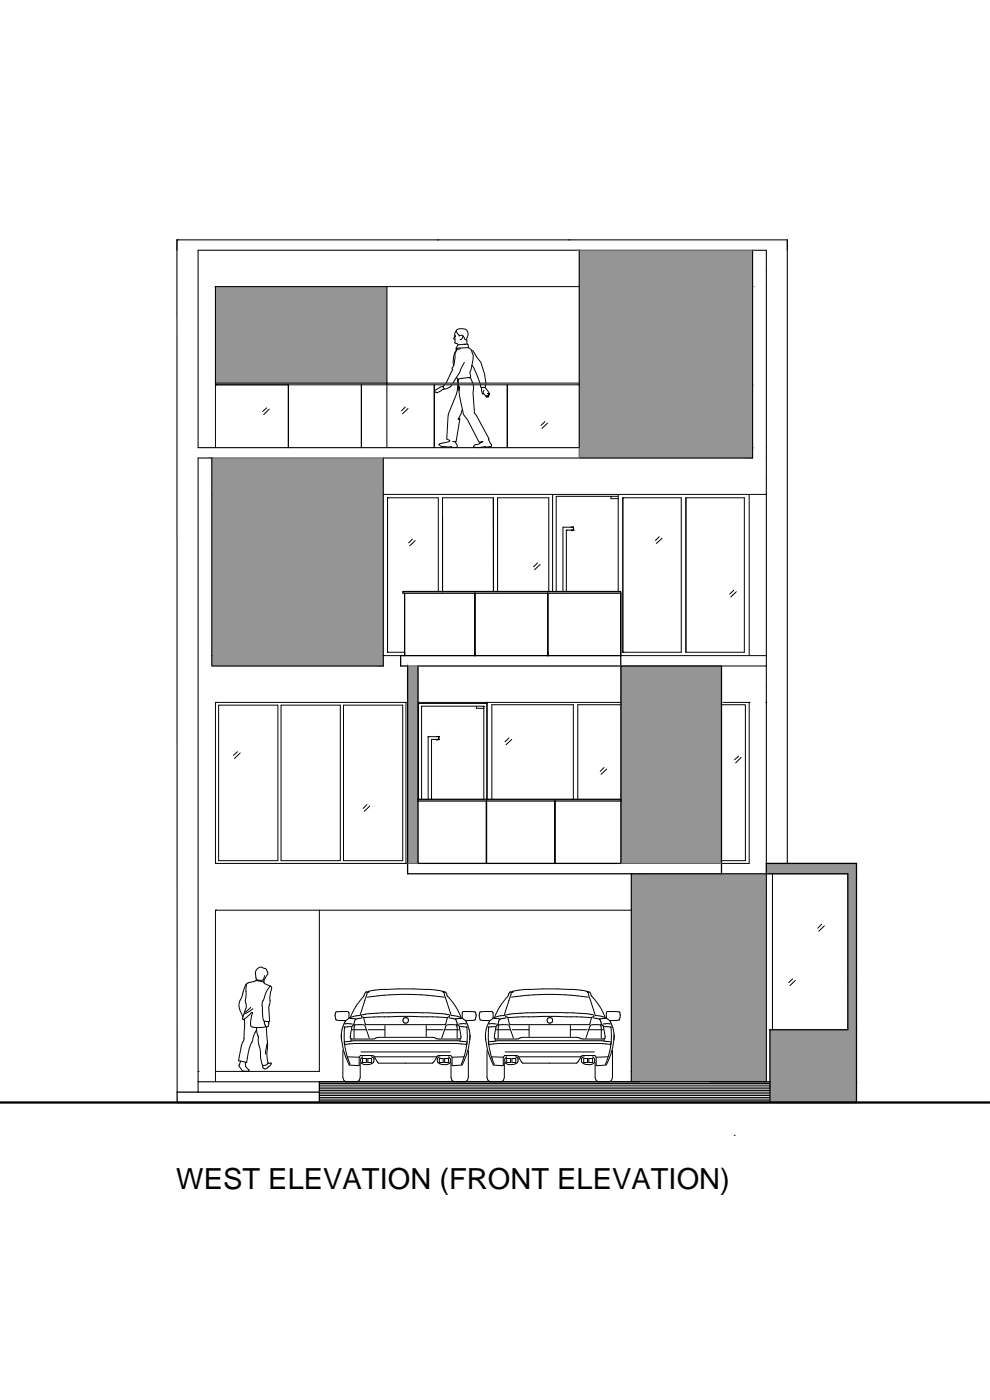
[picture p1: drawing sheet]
<svg xmlns="http://www.w3.org/2000/svg" width="297mm" height="420mm" viewBox="0 0 297 420" stroke-linecap="round" stroke-linejoin="round" font-family="sans-serif">
<defs><g id="words">
<text font-size="8.7" x="52.9" y="356.7">WEST ELEVATION (FRONT ELEVATION)</text>
</g></defs>
<!-- layer: 0 -->
<g fill="none" stroke="#000" stroke-width=".3">
<path d="M53.1 72v3.1M53.1 72h.1M131.3 72h.3M170.7 72h.3M236.2 72v3.1M116.1 86v29M173.8 86h-109.2v29M64.6 115.5h.1M64.6 115v.5h21.9v18.8l.1-18.8M64.6 115.5v18.8M64.6 115.5h109.2M64.6 115h109.2"/>
<path d="M108.4 115.5v18.8l.1-18.8M130.2 115.5v18.8M130.4 115.5v18.8M152.1 115.5v18.8M152.3 115.5v18.8M115 148.4h109.8M116.3 149.4h.1M224.8 148.4v48.4M224.8 148.4h5.1M115 196.8h.1M142.4 195.7v1.1l.2-1.1M186.2 196.8h.1"/>
<path d="M186.2 196.8h43.7M186.9 195.7h.1M216.5 199.9h13.4M64.6 210.8h.1M64.6 210.8v48.3h57.7M64.6 210.8h57.2M125.4 210.8l.1 29.1M125.5 210.8h20.6M146.1 210.8l.1 29.1M146.1 210.8v.3M146.2 210.8h40.1M216.5 210.8h8.3"/>
<path d="M224.8 210.8h.1M224.8 210.8v48.3h-8.3M64.6 273.2h.1M189.4 273.2h-124.8v51.5M59.4 321.5h.1M95.8 330.4h135.2M95.8 329.9h135.2M95.8 329.4h135.2M95.8 328.8h135.2M95.8 328.3h135.2M95.8 327.8h135.2M95.8 324.7h96.2"/>
<path d="M95.8 327.3h135.2M95.8 326.7h135.2M95.8 326.2h135.2M95.8 325.7h135.2M95.8 325.2h135.2M212.9 324.7h18.1M220.3 340.7h.1"/>
</g>
<!-- layer: .40 -->
<g fill="none" stroke="#000" stroke-width=".38">
<path d="M121.4 178h64.8M131.5 177.5h-10.6v.5h.5v18.8M132.8 177.5h15.2M142.4 178v18.8h-22.2v3.1h2.1v62.3h94.2v-50.7M142.6 178v18.8h21.7v-18.8M149.3 177.5h15.4M164.4 178v18.8h21.8v-18.8M169.9 177.5h16.3v.5M186.2 178v21.9M186.3 199.9v10.9M186.3 211.5v47.6h-19.7v-18.7M216.5 210.8v-10.9h-91.1v40"/>
<path d="M125.4 239.9v19.2h41v-18.7M125.4 239.9h60.9M125.4 240.4h60.9M145.9 240.4v18.7M146 240.4v18.7M231 309v21.9M231.8 309h22.6v-46.8h-24.5v-3.1h27.1v71.8h-203.9v-3.1h42.7v3.1M231 324.7h-135.2v3.1"/>
</g>
<!-- layer: 0 -->
<g fill="#939598" stroke="#939598" stroke-width=".3">
<path d="M229.9 259.1l27.1 3.1v-3.1zM229.9 259.1l27.1 3.1h-27.1z"/>
<path d="M189.4 262.2l40.5 6.3v-6.3zM189.4 262.2l40.5 6.3h-40.5z"/>
<path d="M189.4 268.5l40.5 4.7v-4.7zM189.4 268.5l40.5 4.7h-40.5z"/>
<path d="M254.4 262.2l2.6 32.2v-32.2zM254.4 262.2l2.6 32.2h-2.6z"/>
<path d="M254.4 294.4l2.6 14.6v-14.6zM254.4 294.4l2.6 14.6h-2.6z"/>
<path d="M189.4 273.2l40.5 48.3v-48.3zM189.4 273.2l40.5 48.3h-40.5z"/>
<path d="M231 309l26 15.7v-15.7zM231 309l26 15.7h-26z"/>
<path d="M189.4 321.5l40.5 3.2v-3.2zM189.4 321.5l40.5 3.2h-40.5z"/>
<path d="M231 324.7l26 6.2v-6.2zM231 324.7l26 6.2h-26z"/>
<path d="M64.6 86l51.5 29v-29zM64.6 86l51.5 29h-51.5z"/>
<path d="M173.8 75.1l52 10.9v-10.9zM173.8 75.1l52 10.9h-52z"/>
<path d="M173.8 86l52 29.5v-29.5zM173.8 86l52 29.5h-52z"/>
<path d="M173.8 115.5l52 18.8v-18.8zM173.8 115.5l52 18.8h-52z"/>
<path d="M173.8 134.3l52 3.2v-3.2zM173.8 134.3l52 3.2h-52z"/>
<path d="M122.3 199.9l3.1 10.9v-10.9zM122.3 199.9l3.1 10.9h-3.1z"/>
<path d="M122.3 210.8l3.1 29.1v-29.1zM122.3 210.8l3.1 29.1h-3.1z"/>
<path d="M122.3 239.9l3.1 .5v-.5zM122.3 239.9l3.1 .5h-3.1z"/>
<path d="M122.3 240.4l3.1 18.7v-18.7zM122.3 240.4l3.1 18.7h-3.1z"/>
<path d="M63.6 137.5l51.4 10.9v-10.9zM63.6 137.5l51.4 10.9h-51.4z"/>
<path d="M63.6 148.4l51.4 48.4v-48.4zM63.6 148.4l51.4 48.4h-51.4z"/>
<path d="M63.6 196.8l51.4 3.1v-3.1zM63.6 196.8l51.4 3.1h-51.4z"/>
<path d="M186.3 199.9l30.2 10.9v-10.9zM186.3 199.9l30.2 10.9h-30.2z"/>
<path d="M186.3 210.8l30.2 .7v-.7zM186.3 210.8l30.2 .7h-30.2z"/>
<path d="M186.3 211.5l30.2 28.4v-28.4zM186.3 211.5l30.2 28.4h-30.2z"/>
<path d="M186.3 239.9l30.2 .5v-.5zM186.3 239.9l30.2 .5h-30.2z"/>
<path d="M186.3 240.4l30.2 17.9v-17.9zM186.3 240.4l30.2 17.9h-30.2z"/>
<path d="M186.3 258.3l30.2 .8v-.8zM186.3 258.3l30.2 .8h-30.2z"/>
</g>
<!-- layer: .30 -->
<path d="M59.4 75.1h114.4v59.2h-114.4zM229.9 259.1v-184h-4.1v62.4h-110.8v62.4h-51.4v-62.4h-4.2v190.3M236.2 259.1v-187.1h-183.1v255.8M189.4 262.2v62.5M216.5 262.2h13.4v62.5M231.8 262.2v46.8M59.4 324.7h36.4" fill="none" stroke="#000" stroke-width=".32"/>
<!-- layer: grey -->
<g fill="none" stroke="#000" stroke-width=".3">
<path d="M80 122.4l-1.2 1.1M80.8 122.8l-1.7 1.6M121.6 122.2l-1.1 1.1M122.4 122.6l-1.6 1.6M163.5 126.5l-1.2 1.2M164.3 127l-1.7 1.6M148 149.4h-15.2v28.1M148 149.4v28.1M148 149.4l.1 28.1M165.8 148.4v29.1M169.9 159.1h.1M169.9 159.1h1.6"/>
<path d="M169.9 159.1v18.4M171.4 158.2h.7v1l-.7-.1M171.4 159.1h.1M171.5 159.1h.1M171.5 159.1h.5M172 158.2v.1M172 158.3v.8M172 158.3l-3.1-.1v19.3M172 159.1h.1M183.3 148.9h-16.4v28.6M185.5 148.9h-2.2v.7h2.2M185.5 148.4v1.2"/>
<path d="M185.5 149.6v27.9M186.9 149.4h.1M186.9 149.4h17.5v46.3h-17.5zM205.8 149.4h17.5v46.3h-17.5zM123.8 161.8l-1.2 1.1M124.6 162.2l-1.7 1.6M131.5 177.5v-28.1h-15.2v46.3M149.3 177.5v-28.1h15.4v28.1M161.3 169l-1.2 1.1M162.1 169.4l-1.7 1.6M197.8 161.1l-1.1 1.1M198.6 161.5l-1.6 1.6"/>
<path d="M220.2 177.1l-1.3 1.2M220.9 177.6l-1.6 1.6M115 196.8h5.2M116.3 195.7h.1M116.3 195.7h5.1M65.6 211.6h17.8v46.7h-17.8zM84.3 211.6h17.8v46.7h-17.8zM103.1 211.6h17.7v46.7h-17.7zM122.3 210.8h-.5v48.3M125.5 211.1h20.6v28.8M142.9 212.1h.1M142.9 212.1l2.3-.2v28"/>
<path d="M142.9 211.9h-16.4v28M142.9 212.1v.5h2.3M145.1 212.1h.1M145.2 212.1h.1M186.3 211.5h-12.9v28.4M216.5 211.5h7.1v46.8h-7.1M71.2 225.6l-1.2 1.1M72.1 226l-1.7 1.6M128.5 221.1h.1M128.5 221.1v18.8M128.5 221.1h3.1M130.9 221.1l.8-.1v1l-.8-.1"/>
<path d="M130.9 221.9h.1M131.1 221.9h.1M131.1 221.9l-1.6 .1v17.9M131.1 221.9h.5M131.6 221.1h.1M131.6 221.9h.1M131.6 221.1v.8M147.6 239.9v-28.4h24.4v28.4M152.7 221.5l-1.2 1.1M153.5 221.9l-1.7 1.6M181.2 230.4l-1.1 1.1M182.1 230.8l-1.8 1.6"/>
<path d="M221.6 226.9l-1.2 1.1M222.4 227.3l-1.7 1.7M64.6 259.1h.1M110.1 241.5l-1.1 1.1M110.9 241.9l-1.6 1.6M95.8 273.2v48.3h-31.2M246.5 277.4l-1.1 1.2M247.3 277.9l-1.6 1.5M237.8 293.8l-1.1 1.1M238.6 294.2l-1.6 1.6"/>
</g>
<!-- layer: 0 -->
<path d="M131.5 177.5h1.3M148 177.5h1.3M164.3 178h.1M164.7 177.5h5.2M186.3 210.8v.7M216.5 210.8v.7M231 309h.8" fill="none" stroke="#000" stroke-width=".38"/>
<!-- layer: .40 -->
<path d="M121.4 195.7v1.1M164.3 195.7v1.1l.1-1.1" fill="none" stroke="#000" stroke-width=".3"/>
<!-- layer: .30 -->
<path d="M229.9 210.7v.2z" fill="#000" stroke="#000" stroke-width=".3"/>
<!-- layer: 0 -->
<path d="M132.7 177.5h.2z" fill="#000" stroke="#000" stroke-width=".3"/>
<!-- layer: ILLUSTR-CAR -->
<g fill="none" stroke="#000" stroke-width=".3">
<path d="M109.1 299.1l-2.3 2.9M110.2 297.8l-2.2 7-2.2 .3a4.1 4.1 0 0 0-2.5 2.1 9.3 9.3 0 0 0-.9 4.9M110.2 297.8h-.5l-.7 1.3M110.2 299.3a78.8 78.8 0 0 1 23 0M110.4 297.7h.1M110.4 297.7l-.2 .1M110.5 297.6l.1 .1M115.4 297l4.1-.2 8.5 .2M115.4 296.9l-4.9 .7M127.9 296.9l3.1 .3M131.1 297.2l1.9 .4M132.9 297.6v.1"/>
<path d="M133 297.6v.1M133 297.7h.1M133 297.7l.2 .1M133.2 297.8l2.2 7 2 .3M133.2 297.8h.5l.7 1.3M134.4 299.1l2.2 2.8M152.3 299.1l-2.3 2.9M153.4 297.8h-.5l-.6 1.3M153.4 297.8l-2.1 7M153.5 299.3a78.8 78.8 0 0 1 22.9 0M153.7 297.7h.1M153.7 297.7l-.3 .1"/>
<path d="M153.8 297.6h.1M158.7 297l4.1-.2 8.4 .2M158.7 296.9l-5 .7M171.2 296.9l5 .7M176.2 297.6v.1M176.2 297.7h.1M176.2 297.7l.3 .1M176.5 297.8h.5l.6 1.3M176.5 297.8l2.1 7M177.7 299.1l2.2 2.8 1.6 3.3M102.4 310.6l.6 4.3 1.8 4.6M102.9 315.3v8.1l.2 .7 .6 .6h3.6l.5-.6 .3-.7v-4.5"/>
<path d="M103.3 312.6l.1 1M103.4 308.1a21.3 21.3 0 0 0 1 9.6M103.4 313.5l3.2-.3h30.2l3.2 .3M103.5 307.3h2.2M103.6 312.7l2.5-.4h31.2l2.5 .4M103.6 306.3v.1M104.1 317.2l3.6 .1M104.4 317.7l.6 1.6M104.8 305.5l-.1-1.5-.4-.4h-3.1l-.6 .3-.1 .9 .3 1.2 2.8 .3M105 305.7l1.8 .2M105.3 311.8v.6M105.4 308.1l-2.2 .2"/>
<path d="M105.6 309h4.3M106.5 307.8l-.3 .4v3.4M106.8 302l-1.6 3.2M108.3 315.7h26.8M108.5 304.6v.5l.6 .3 .7 2.1h23.8l.6-2.1 .7-.3v-.5M108.6 305.5l-.6 .1a1.62 1.62 0 0 0-1.8 2M108.7 304.5l9.5-.6 10.4 .1 6 .5M108.8 317.7h1.1v1.2h-1.1zM108.8 317.2a1.18 1.18 0 0 0-.2 2 2.96 2.96 0 0 0 3.5-.5v-1.1l-.7-.4M109.2 305.4l10.4-.4 14.6 .4M109.3 307.6l-1.8-.1a1.88 1.88 0 0 0-1.8 .3l-.6 3.7 .2 .3h.7h5.6l1.9-.5h16.4l1.9 .5h6.2l.3-.3v-.5l-.6-3.2a6.8 6.8 0 0 0-3.6-.2M109.4 307.8l1.4 3.8"/>
<path d="M110.4 317.7h1.1v1.2h-1.1zM110.5 309h4.9M112.5 317.2h18.4M115.5 307.8v3.3M121 306.7a.86 .86 0 0 0 1.4 0M121 305.8v.9M121.2 305.6h1M121.2 305.5l-.2 .2M122.2 305.5l.3 .6-.1 .6M127.9 307.8v3.3M128 309h4.9M131.8 317.7h1.2v1.2h-1.2z"/>
<path d="M132 317.2l-.4 .1a1.24 1.24 0 0 0-.3 1.4 1.24 1.24 0 0 0 1.2 .7 1.98 1.98 0 0 0 2.8-1.2l-.2-.5-.5-.5M133.4 317.7h1.2v1.2h-1.2zM133.4 309h4.3M134 307.8l-1.5 3.8M134.7 305.5l.7 .1a1.62 1.62 0 0 1 1.8 2M136.6 301.9l1.7 3.3M136.9 307.8l.3 .4v3.4M137.4 305.1l1.4 .6 1 .7M137.7 307.3h2.2M137.9 308.1l2.3 .2M138 311.8v.6M138.4 305.7l-1.8 .2"/>
<path d="M138.6 305.5l.1-1.5 .4-.4 3.5 .1 .3 1.1-.3 1.2-2.8 .3M139.3 317.2l-3.6 .1M139.8 306.4l.8 2.1a7.1 7.1 0 0 1 .3 3.6M139.8 306.3v.1M140 308.1a21.1 21.1 0 0 1-1.6 11.2M140.1 312.6l-.1 1M140.3 315.5l-1.1 2.9-.5 1.1-.3 .1-2.8 .2v-2.5l-.3-.5h-3.7l-.5 .3-1.3 2h-16.2l-1.5-2.2-4-.1-.3 .5v2.5l-3.1-.2M140.5 315.3v8.1l-.2 .7-.6 .6h-3.6l-.5-.6-.3-.7v-4.5M141.1 310.6l-.8 4.9M145.6 310.6l.7 4.3 1.7 4.6M146.1 315.3v8.1l.3 .7 .5 .6h3.6l.6-.6 .2-.7v-4.5M146.5 312.6l.1 1"/>
<path d="M146.7 308.1a21.3 21.3 0 0 0 .9 9.6M146.7 313.5l3.2-.3h30.1l3.2 .3M146.7 307.3h2.2M146.8 312.7l2.6-.4h31.1l2.6 .4M146.9 306.3v.1M147.4 317.2l3.5 .1M147.6 317.7l.7 1.6M148 319.6l3 .2v-2.5l.4-.5 3.9 .1 1.5 2.2h16.2l1.6-2.2 3.9-.1 .4 .5v2.5l3-.2M148 305.5v-1.5l-.4-.4h-3.2l-.5 .3-.1 .9 .2 1.2 2.9 .3M148.2 305.7l1.9 .2M148.6 311.8v.6M148.7 308.1l-2.3 .2"/>
<path d="M148.9 309h4.3M149.7 307.8l-.2 .4v3.4M150 302l-1.6 3.2M151.3 304.8l-2.2 .3a4.1 4.1 0 0 0-2.6 2.1 8.6 8.6 0 0 0-.8 4.9M151.6 315.7h26.7M151.8 304.6l-.1 .5 .7 .3 .6 2.1h23.8l.7-2.1 .7-.3-.1-.5M151.9 305.5l-.6 .1a1.62 1.62 0 0 0-1.9 2M152 317.7h1.2v1.2h-1.2zM152 304.5l9.5-.6 10.3 .1 6.1 .5M152.1 317.2a1.18 1.18 0 0 0-.3 2 2.96 2.96 0 0 0 3.6-.5v-1.1l-.8-.4M152.5 305.4l10.4-.4 14.5 .4M152.5 307.6l-1.8-.1a1.88 1.88 0 0 0-1.7 .3l-.7 3.7 .3 .3h.6h5.7l1.9-.5h16.3l1.9 .5h6.3l.2-.3v-.5l-.6-3.2a6.8 6.8 0 0 0-3.5-.2"/>
<path d="M152.7 307.8l1.4 3.8M153.6 317.7h1.1v1.2h-1.1zM153.7 309h5M155.7 317.2h18.5M158.8 307.8v3.3M164.2 306.7a.86 .86 0 0 0 1.2 .2M164.3 305.8v.9M164.5 305.6h.9M164.5 305.5l-.3 .2M165.5 305.5l.3 .6-.1 .6M165.7 306.7l-.2 .2M171.1 307.8v3.3"/>
<path d="M171.2 309h4.9M175.1 317.7h1.2v1.2h-1.2zM175.3 317.2l-.5 .1a1.24 1.24 0 0 0-.3 1.4 1.24 1.24 0 0 0 1.3 .7 1.98 1.98 0 0 0 2.7-1.2l-.2-.5-.5-.5M176.7 317.7h1.1v1.2h-1.1zM176.7 309h4.3M177.2 307.8l-1.4 3.8M178 305.5l.6 .1a1.62 1.62 0 0 1 1.9 2M178.6 304.8l2.4 .4a3.7 3.7 0 0 1 2.4 2 8.6 8.6 0 0 1 .8 4.9M180.1 307.8l.3 .4v3.4M180.9 307.3h2.2M181.2 308.1l2.3 .2M181.3 311.8l-.1 .6"/>
<path d="M181.7 305.7l-1.9 .2M181.9 305.5v-1.5l.4-.4h3.2l.5 .3 .1 .9-.2 1.2-2.9 .3M182.5 317.2l-3.6 .1M183 306.3v.1M183.3 308.1a21.1 21.1 0 0 1-1.6 11.2M183.4 312.6l-.1 1M183.5 315.5l-1.6 4M183.8 315.3v8.1l-.3 .7-.6 .6h-3.5l-.6-.6-.2-.7v-4.5M184.3 310.6l-.8 4.9"/>
</g>
<!-- layer: ILLUSTR-HUMAN -->
<g fill="none" stroke="#000" stroke-width=".3">
<path d="M137 99.2v.5l.7 1.1 .3-.1M116.1 115v19.3M132.9 116l-.8 .1-1.5 1-.2 .4 .7 .4 2.2-1.1M133.4 115.5l-.4 .9 .4 .4 1.8-.7 .4-.6M136.5 101.8l-.4-.3 .4-.6a1.81 1.81 0 0 1 2.2-2.2l.9 .1a1.82 1.82 0 0 1 .4 2.7l.1 1.7M136.5 100.8h.2M136.6 100.9v1.6l-.2 .3 1.1 .6M137.1 104.6a6.9 6.9 0 0 0-1 5M137.2 113.8l.2 1.2M137.4 115.5l-.5 2.9-2.3 5.8-.2 .7-.4 6.9 1 .4-.3 .4-2.9 .6-.2 .3 .8 .5 4.7 .3 .1-.5-.6-1.1M137.4 103.5l3-.2 .2 1-3.1 .1-.7 .3zM137.5 115.5l.2 1.8"/>
<path d="M137.5 114v1M138.1 100.6h.6a.76 .76 0 0 1 0 .8 .76 .76 0 0 1-.7 .4M138.2 104.6l-1.1 .3-.6 1.3-.4 3.6-.5 .7 .2 .4-2 4.1M138.9 100.8l.5 1 .6 .3M139.3 108.8l-1.4 3-2 3.2M140.6 104.4l.8 .5 .6 1.7a14.5 14.5 0 0 1-1 5.1l.2 1.2-.2 .6-.2-.2-2.9 .3-.4 .3-.5-.6M141.2 113.5l.7 1.5M141.4 105.1l.5 .2 2.4 3.5 1.1 3.3 .4 2.9M141.6 109.6l.6 .8 1.8 4.6M142 115.5l.1 .9-.2 1.5 .5 6.1 .5 .6 3.8 7.1-.1 .2 .9 1.7-.1 .4-3.8 .3-1.4-.1-.2-.2 .4-.5 1.2-.2 1.3-.8-1.1 .3-3.5-6.7-1.2-1.7-1.4-6.8 .2-1.7M144.1 115.5l.2 .8 1.3-.1 .1-.7M145.2 117.1l-.2 .7"/>
<path d="M145.5 116.2l1.4 2-.2 .2-.4-.4 .4 .7h-.3l.2 .4-.2 .1-.4-.5v.5l-1-1.2-.2 .3-.3-1.1v-.8M138.6 123.1l-.3 1.2-.9 1.5 .6-.2-1.2 7-1-.1M73.8 295.5l-1.2 3.4a4.7 4.7 0 0 0-.6 4.1l.9 2.2M74 295.3l-.4 4.9 .1 .8M74.6 294.9l-.8 .6M76.7 292v.3a1.58 1.58 0 0 0 1 1.9l1.3-.1M76.7 294.3l2.5 .5M77 293.9l-.6 .6-1.9 .4M77.8 290.3l-.7 .5-.5 1.2M78.6 290.4l1.1 .3 .3 .5M78.6 290.3h-.7M79.2 294.8l.2 .4 1.7 .8"/>
<path d="M79.2 294v.8M79.3 299.4l-.7 1.7 .1 .8M79.4 292.8l-.4 1.3M80 291.1l.3 .7M80.3 291.8l-.1 .7-.7 1.2-.5 .4M81.5 296.9a8.9 8.9 0 0 0-.5 4l-.4 1.6M81.5 296.8v-.5l-.4-.4-1.1 1.6-.7 1.8M71.7 319.6l1.1 1.8M71.9 319.5l-.1 .2M72.2 318.5l-.4 1M72.4 314l-.8 4.3 2.4 .6M72.8 305.7l.3 .3"/>
<path d="M72.9 312.6l-.5 1.3M73.1 305.9l2.6-2.1-.5 3.9M73.2 311.7l-.2 .9M73.3 305.9l.1 1.8M73.4 307.7l-.2 4M73.6 318.8l.1 1.2M73.7 319.9l1 1.2-.3 .4M73.7 302.7l-1 3M73.7 301l.2 .8-.1 .9M75.2 307.7v.2a6.5 6.5 0 0 0 4.6 .2M75.2 302.3l-1.8 1.6M75.9 302.7l-2.7 1.6"/>
<path d="M77 308.4v1l.5 2M77 308.9l-.9 1.9-.4 1.7-.9 2.1-.8 4.3M77.5 311.4v1.6l.6 2.4a10.3 10.3 0 0 0 .7 4.3M78.6 302l.1 .7M78.7 319.7l.2 .6M78.8 302.7l.2 3.7M79.3 307l.3 .8M79.4 306.5l-.1 .5M79.6 307.7l.3 .5 .5-.2M79.9 308.2l.4 5.2M80.2 314.7l-.1 1.8 .3 2.5M80.2 313.5v1.2"/>
<path d="M80.3 312.9l-.6 3.5M80.3 319.3l-.6 .4h-.9M80.3 319.1l1-.1 .1 .2M80.5 319l-.3 .3M80.5 306.6l.1 .5M80.6 307l-.2 1.1M80.6 302.6l.3 4-1.8-.2M81.4 319.2l-.9 1.1M72.8 321.4l1.4 .1M74.4 321.5h-.2M78.9 320.3l.5 .5M80.4 320.2l-.4 .5-.6 .1"/>
</g>
<!-- layer: 0 -->
<path d="M0 330.9h296.9" fill="none" stroke="#000" stroke-width=".7"/>
<path d="M173.8 75.1h52M63.6 137.5h51.4M173.8 134.3v3.2M122.3 199.9h3.1M122.3 259.1h3.1M186.3 259.1h30.2" fill="none" stroke="#636466" stroke-width=".3"/>
<use href="#words"/>
</svg>
